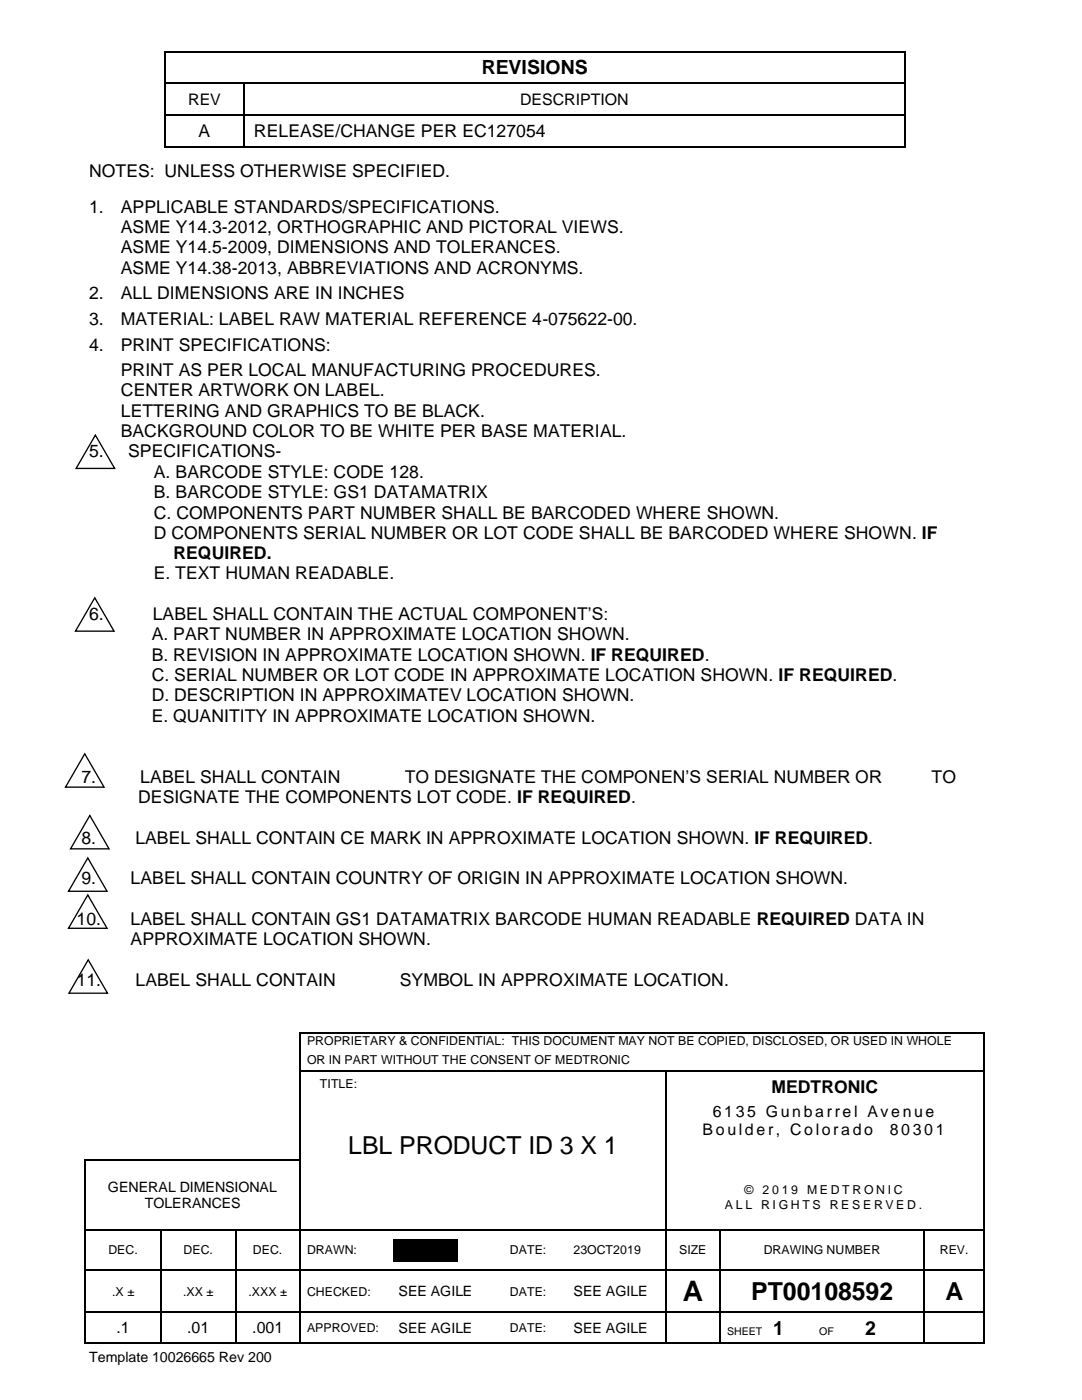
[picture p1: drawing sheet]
<svg xmlns="http://www.w3.org/2000/svg" width="216mm" height="279mm" viewBox="0 0 216 279" stroke-linecap="round" stroke-linejoin="round" font-family="sans-serif">
<defs><g id="words">
<text font-size="5.6" x="136.3" y="259.7">A</text>
<g font-size="5">
<text x="69.5" y="230.3">LBL PRODUCT ID 3 X 1</text>
<text x="149.9" y="259.5">PT00108592</text>
<text x="188.6" y="259.5">A</text>
</g>
<g font-size="3.9">
<text x="96.1" y="14.9">REVISIONS</text>
<text x="154.3" y="266.4">1</text>
<text x="172.6" y="266.4">2</text>
</g>
<g font-size="3.5">
<text x="39.6" y="27.4">A</text>
<text x="50.7" y="27.4">RELEASE/CHANGE PER EC127054</text>
<text x="17.8" y="35.2">NOTES: UNLESS OTHERWISE SPECIFIED.</text>
<text x="17.8" y="42.4">1.</text>
<text x="24.1" y="42.4">APPLICABLE STANDARDS/SPECIFICATIONS.</text>
<text x="24.1" y="46.5">ASME Y14.3-2012, ORTHOGRAPHIC AND PICTORAL VIEWS.</text>
<text x="24.1" y="50.6">ASME Y14.5-2009, DIMENSIONS AND TOLERANCES.</text>
<text x="17.8" y="59.7">2.</text>
<text x="24.1" y="54.6">ASME Y14.38-2013, ABBREVIATIONS AND ACRONYMS.</text>
<text x="24.1" y="59.7">ALL DIMENSIONS ARE IN INCHES</text>
<text x="17.8" y="64.9">3.</text>
<text x="24.1" y="64.9">MATERIAL: LABEL RAW MATERIAL REFERENCE 4-075622-00.</text>
<text x="17.8" y="70">4.</text>
<text x="24.1" y="70">PRINT SPECIFICATIONS:</text>
<text x="24.1" y="75.1">PRINT AS PER LOCAL MANUFACTURING PROCEDURES.</text>
<text x="24.1" y="79.1">CENTER ARTWORK ON LABEL.</text>
<text x="24.1" y="83.2">LETTERING AND GRAPHICS TO BE BLACK.</text>
<text x="24.1" y="87.3">BACKGROUND COLOR TO BE WHITE PER BASE MATERIAL.</text>
<text x="17.8" y="91.3">5.</text>
<text x="25.6" y="91.3">SPECIFICATIONS-</text>
<text x="30.7" y="95.4">A. BARCODE STYLE: CODE 128.</text>
<text x="30.7" y="99.4">B. BARCODE STYLE: GS1 DATAMATRIX</text>
<text x="30.7" y="103.5">C. COMPONENTS PART NUMBER SHALL BE BARCODED WHERE SHOWN.</text>
<text x="30.7" y="107.5">D COMPONENTS SERIAL NUMBER OR LOT CODE SHALL BE BARCODED WHERE SHOWN. IF</text>
<text x="34.6" y="111.6">REQUIRED.</text>
<text x="30.7" y="115.6">E. TEXT HUMAN READABLE.</text>
<text x="17.8" y="123.8">6.</text>
<text x="30.5" y="123.8">LABEL SHALL CONTAIN THE ACTUAL COMPONENT’S:</text>
<text x="30.3" y="127.8">A. PART NUMBER IN APPROXIMATE LOCATION SHOWN.</text>
<text x="30.3" y="131.9">B. REVISION IN APPROXIMATE LOCATION SHOWN. IF REQUIRED.</text>
<text x="30.3" y="135.9">C. SERIAL NUMBER OR LOT CODE IN APPROXIMATE LOCATION SHOWN. IF REQUIRED.</text>
<text x="30.3" y="140">D. DESCRIPTION IN APPROXIMATEV LOCATION SHOWN.</text>
<text x="30.3" y="144">E. QUANITITY IN APPROXIMATE LOCATION SHOWN.</text>
<text x="16.3" y="156.2">7.</text>
<text x="27.6" y="160.3">DESIGNATE THE COMPONENTS LOT CODE. IF REQUIRED.</text>
<text x="28" y="156.2">LABEL SHALL CONTAIN</text>
<text x="80.7" y="156.2">TO DESIGNATE THE COMPONEN’S SERIAL NUMBER OR</text>
<text x="185.9" y="156.2">TO</text>
<text x="16.3" y="168.4">8.</text>
<text x="27" y="168.4">LABEL SHALL CONTAIN CE MARK IN APPROXIMATE LOCATION SHOWN. IF REQUIRED.</text>
<text x="16.3" y="176.5">9.</text>
<text x="26" y="176.5">LABEL SHALL CONTAIN COUNTRY OF ORIGIN IN APPROXIMATE LOCATION SHOWN.</text>
<text x="15.3" y="184.6">10.</text>
<text x="26" y="184.6">LABEL SHALL CONTAIN GS1 DATAMATRIX BARCODE HUMAN READABLE REQUIRED DATA IN</text>
<text x="26" y="188.7">APPROXIMATE LOCATION SHOWN.</text>
<text x="15.3" y="196.8">11.</text>
<text x="27" y="196.8">LABEL SHALL CONTAIN</text>
<text x="79.8" y="196.8">SYMBOL IN APPROXIMATE LOCATION.</text>
<text x="153.9" y="218.2">MEDTRONIC</text>
</g>
<g font-size="3.2">
<text x="37.6" y="21">REV</text>
<text x="103.8" y="21">DESCRIPTION</text>
<text x="140.2" y="226.6">B ould er, Color ado</text>
<text x="142.2" y="223">61 35 Gun bar rel Ave nue</text>
<text x="177.6" y="226.6">8030 1</text>
<text x="23.2" y="266.1">.1</text>
<text x="37.3" y="266.1">.01</text>
<text x="50.3" y="266.1">.001</text>
</g>
<g font-size="2.8">
<text x="21.5" y="237.9">GENERAL DIMENSIONAL</text>
<text x="28.9" y="241.1">TOLERANCES</text>
<text x="79.5" y="258.7">SEE AGILE</text>
<text x="114.5" y="258.7">SEE AGILE</text>
<text x="79.5" y="266">SEE AGILE</text>
<text x="114.5" y="266">SEE AGILE</text>
<text x="17.8" y="271.8">Template 10026665 Rev 200</text>
</g>
<g font-size="2.5">
<text x="61.3" y="208.6">PROPRIETARY &amp; CONFIDENTIAL: THIS DOCUMENT MAY NOT BE COPIED, DISCLOSED, OR USED IN WHOLE</text>
<text x="61.3" y="212.3">OR IN PART WITHOUT THE CONSENT OF MEDTRONIC</text>
<text x="63.8" y="217.2">TITLE:</text>
<text x="148.6" y="238.3">©</text>
<text x="152.2" y="238.3">2 0</text>
<text x="156" y="238.3">1</text>
<text x="157.9" y="238.3">9</text>
<text x="161" y="238.3">M E D T R O N I C</text>
<text x="144.6" y="241.4">A L L</text>
<text x="151.9" y="241.4">R I G H T S</text>
<text x="165.6" y="241.4">R E S E R V E D .</text>
<text x="21.6" y="250.4">DEC.</text>
<text x="36.6" y="250.4">DEC.</text>
<text x="50.5" y="250.4">DEC.</text>
<text x="61.3" y="250.4">DRAWN:</text>
<text x="101.7" y="250.4">DATE:</text>
<text x="114.5" y="250.4">23OCT2019</text>
<text x="135.5" y="250.4">SIZE</text>
<text x="152.4" y="250.4">DRAWING NUMBER</text>
<text x="187.5" y="250.4">REV.</text>
<text x="22.4" y="258.6">.X ±</text>
<text x="36.5" y="258.6">.XX ±</text>
<text x="49.6" y="258.6">.XXX ±</text>
<text x="61.3" y="258.6">CHECKED:</text>
<text x="101.7" y="258.6">DATE:</text>
<text x="61.3" y="265.9">APPROVED:</text>
<text x="101.7" y="265.9">DATE:</text>
</g>
<g font-size="2.1">
<text x="145.1" y="266.4">SHEET</text>
<text x="163.4" y="266.4">OF</text>
</g>
</g></defs>
<g fill="#000">
<path d="M32.8 10.2h.2v.2h-.2z" fill-rule="evenodd"/>
<path d="M32.8 10.2h.2v.2h-.2z" fill-rule="evenodd"/>
<path d="M32.8 16.5h.2v.3h-.2z" fill-rule="evenodd"/>
<path d="M48.6 16.5h.3v.3h-.3z" fill-rule="evenodd"/>
<path d="M180.4 10.2h.2v.2h-.2z" fill-rule="evenodd"/>
<path d="M180.4 10.2h.2v.2h-.2z" fill-rule="evenodd"/>
<path d="M180.4 16.5h.2v.3h-.2z" fill-rule="evenodd"/>
<path d="M32.8 22.9h.2v.2h-.2z" fill-rule="evenodd"/>
<path d="M32.8 29.2h.2v.3h-.2z" fill-rule="evenodd"/>
<path d="M32.8 29.2h.2v.3h-.2z" fill-rule="evenodd"/>
<path d="M48.6 22.9h.3v.2h-.3z" fill-rule="evenodd"/>
<path d="M48.6 29.2h.3v.3h-.3z" fill-rule="evenodd"/>
<path d="M180.4 22.9h.2v.2h-.2z" fill-rule="evenodd"/>
<path d="M180.4 29.2h.2v.3h-.2z" fill-rule="evenodd"/>
<path d="M180.4 29.2h.2v.3h-.2z" fill-rule="evenodd"/>
<path d="M59.7 206h.3v.2h-.3z" fill-rule="evenodd"/>
<path d="M59.7 206h.3v.2h-.3z" fill-rule="evenodd"/>
<path d="M59.7 213.6h.3v.2h-.3z" fill-rule="evenodd"/>
<path d="M75.3 213.6h.2v.2h-.2z" fill-rule="evenodd"/>
<path d="M132.8 213.6h.2v.2h-.2z" fill-rule="evenodd"/>
<path d="M196.3 206h.2v.2h-.2z" fill-rule="evenodd"/>
<path d="M196.3 206h.2v.2h-.2z" fill-rule="evenodd"/>
<path d="M196.3 213.6h.2v.2h-.2z" fill-rule="evenodd"/>
<path d="M16.8 231.3h.3v.3h-.3z" fill-rule="evenodd"/>
<path d="M16.8 231.3h.3v.3h-.3z" fill-rule="evenodd"/>
<path d="M17.1 231.3h.3v.3h-.3z" fill-rule="evenodd"/>
<path d="M32.2 231.3h.2v.3h-.2z" fill-rule="evenodd"/>
<path d="M59.7 231.3h.3v.3h-.3z" fill-rule="evenodd"/>
<path d="M132.8 231.3h.2v.3h-.2z" fill-rule="evenodd"/>
<path d="M196.3 231.3h.2v.3h-.2z" fill-rule="evenodd"/>
<path d="M16.8 245.3h.3v.3h-.3z" fill-rule="evenodd"/>
<path d="M16.8 253.3h.3v.3h-.3z" fill-rule="evenodd"/>
<path d="M32.1 245.3h.2v.3h-.2z" fill-rule="evenodd"/>
<path d="M32.1 253.3h.2v.3h-.2z" fill-rule="evenodd"/>
<path d="M46.9 245.3h.2v.3h-.2z" fill-rule="evenodd"/>
<path d="M46.9 253.3h.2v.3h-.2z" fill-rule="evenodd"/>
<path d="M59.7 245.3h.3v.3h-.3z" fill-rule="evenodd"/>
<path d="M59.7 253.3h.3v.3h-.3z" fill-rule="evenodd"/>
<path d="M78.1 245.3h.3v.3h-.3z" fill-rule="evenodd"/>
<path d="M78.1 253.3h.3v.3h-.3z" fill-rule="evenodd"/>
<path d="M100.3 245.3h.3v.3h-.3z" fill-rule="evenodd"/>
<path d="M100.3 253.3h.3v.3h-.3z" fill-rule="evenodd"/>
<path d="M113 245.3h.3v.3h-.3z" fill-rule="evenodd"/>
<path d="M113 253.3h.3v.3h-.3z" fill-rule="evenodd"/>
<path d="M132.8 245.3h.2v.3h-.2z" fill-rule="evenodd"/>
<path d="M132.8 253.3h.2v.3h-.2z" fill-rule="evenodd"/>
<path d="M143.6 245.3h.2v.3h-.2z" fill-rule="evenodd"/>
<path d="M143.6 253.3h.2v.3h-.2z" fill-rule="evenodd"/>
<path d="M184.3 245.3h.3v.3h-.3z" fill-rule="evenodd"/>
<path d="M184.3 253.3h.3v.3h-.3z" fill-rule="evenodd"/>
<path d="M196.3 245.3h.2v.3h-.2z" fill-rule="evenodd"/>
<path d="M196.3 253.3h.2v.3h-.2z" fill-rule="evenodd"/>
<path d="M16.8 261.8h.3v.2h-.3z" fill-rule="evenodd"/>
<path d="M16.8 267.8h.3v.3h-.3z" fill-rule="evenodd"/>
<path d="M16.8 267.8h.3v.3h-.3z" fill-rule="evenodd"/>
<path d="M32.1 261.8h.2v.2h-.2z" fill-rule="evenodd"/>
<path d="M32.1 267.8h.2v.3h-.2z" fill-rule="evenodd"/>
<path d="M46.9 261.8h.2v.2h-.2z" fill-rule="evenodd"/>
<path d="M46.9 267.8h.2v.3h-.2z" fill-rule="evenodd"/>
<path d="M59.7 261.8h.3v.2h-.3z" fill-rule="evenodd"/>
<path d="M59.7 267.8h.3v.3h-.3z" fill-rule="evenodd"/>
<path d="M77.9 267.8h.2v.3h-.2z" fill-rule="evenodd"/>
<path d="M78.1 261.8h.3v.2h-.3z" fill-rule="evenodd"/>
<path d="M100.1 267.8h.2v.3h-.2z" fill-rule="evenodd"/>
<path d="M100.3 261.8h.3v.2h-.3z" fill-rule="evenodd"/>
<path d="M112.8 267.8h.2v.3h-.2z" fill-rule="evenodd"/>
<path d="M113 261.8h.3v.2h-.3z" fill-rule="evenodd"/>
<path d="M132.8 261.8h.2v.2h-.2z" fill-rule="evenodd"/>
<path d="M132.8 267.8h.2v.3h-.2z" fill-rule="evenodd"/>
<path d="M143.6 261.8h.2v.2h-.2z" fill-rule="evenodd"/>
<path d="M143.6 267.8h.2v.3h-.2z" fill-rule="evenodd"/>
<path d="M184.3 261.8h.3v.2h-.3z" fill-rule="evenodd"/>
<path d="M184.3 267.8h.3v.3h-.3z" fill-rule="evenodd"/>
<path d="M196.3 261.8h.2v.2h-.2z" fill-rule="evenodd"/>
<path d="M196.3 267.8h.2v.3h-.2z" fill-rule="evenodd"/>
<path d="M196.3 267.8h.2v.3h-.2z" fill-rule="evenodd"/>
</g>
<g fill="none" stroke="#000" stroke-width=".25">
<path d="M32.9 10.4v6.1M32.9 16.8v6.1M33 10.3h147.4M33 16.6h15.6M48.8 16.8v6.1M48.9 16.6h131.5M180.5 10.4v6.1M180.5 16.8v6.1M32.9 23.1v6.1M33 23h15.6M33 29.3h15.6M48.8 23.1v6.1"/>
<path d="M48.9 23h131.5M48.9 29.3h131.5M180.5 23.1v6.1M59.9 206.2v7.4M59.9 213.8v17.5M60 206.1h136.3M60 213.7h15.3M75.5 213.7h57.3M132.9 213.8v17.5M133 213.7h63.3M196.4 206.2v7.4M196.4 213.8v17.5"/>
<path d="M17 231.6v13.7M17.4 231.5h14.8M32.4 231.5h27.3M59.9 231.6v13.7M132.9 231.6v13.7M196.4 231.6v13.7M17 245.6v7.7M17 253.6v8.2M17.1 245.4h14.9M17.1 253.4h14.9M32.2 245.6v7.7M32.2 253.6v8.2"/>
<path d="M32.3 245.4h14.6M32.3 253.4h14.6M47 245.6v7.7M47 253.6v8.2M47.1 245.4h12.6M47.1 253.4h12.6M59.9 245.6v7.7M59.9 253.6v8.2M60 245.4h18.1M60 253.4h18.1M78.4 245.4h21.9M78.4 253.4h21.9"/>
<path d="M100.6 245.4h12.4M100.6 253.4h12.4M113.3 245.4h19.5M113.3 253.4h19.5M132.9 245.6v7.7M132.9 253.6v8.2M133 245.4h10.6M133 253.4h10.6M143.7 245.6v7.7M143.7 253.6v8.2M143.8 245.4h40.5M143.8 253.4h40.5"/>
<path d="M184.4 245.6v7.7M184.4 253.6v8.2M184.6 245.4h11.7M184.6 253.4h11.7M196.4 245.6v7.7M196.4 253.6v8.2M17 262v5.8M17.1 261.9h14.9M17.1 268h14.9M32.2 262v5.8M32.3 261.9h14.6M32.3 268h14.6"/>
<path d="M47 262v5.8M47.1 261.9h12.6M47.1 268h12.6M59.9 262v5.8M60 261.9h18.1M60 268h72.8M78.4 261.9h21.9M100.6 261.9h12.4M113.3 261.9h19.5M132.9 262v5.8M133 261.9h10.6M133 268h10.6"/>
<path d="M143.7 262v5.8M143.8 261.9h40.5M143.8 268h40.5M184.4 262v5.8M184.6 261.9h11.7M184.6 268h11.7M196.4 262v5.8"/>
</g>
<path d="M19 86.8l3.9 6.7h-7.7zM18.9 119.3l3.9 6.7h-7.7zM16.9 150.4l3.9 6.7h-7.7zM17.5 171.2l3.9 6.7h-7.7zM17.5 178.6l3.9 6.7h-7.7zM17.9 162.8l3.9 6.6h-7.7zM17.6 191.6l3.8 6.6h-7.6z" fill="none" stroke="#000" stroke-width=".26"/>
<path d="M78.4 247.3h13v4.6h-13z" fill="#000"/>
<use href="#words"/>
</svg>
